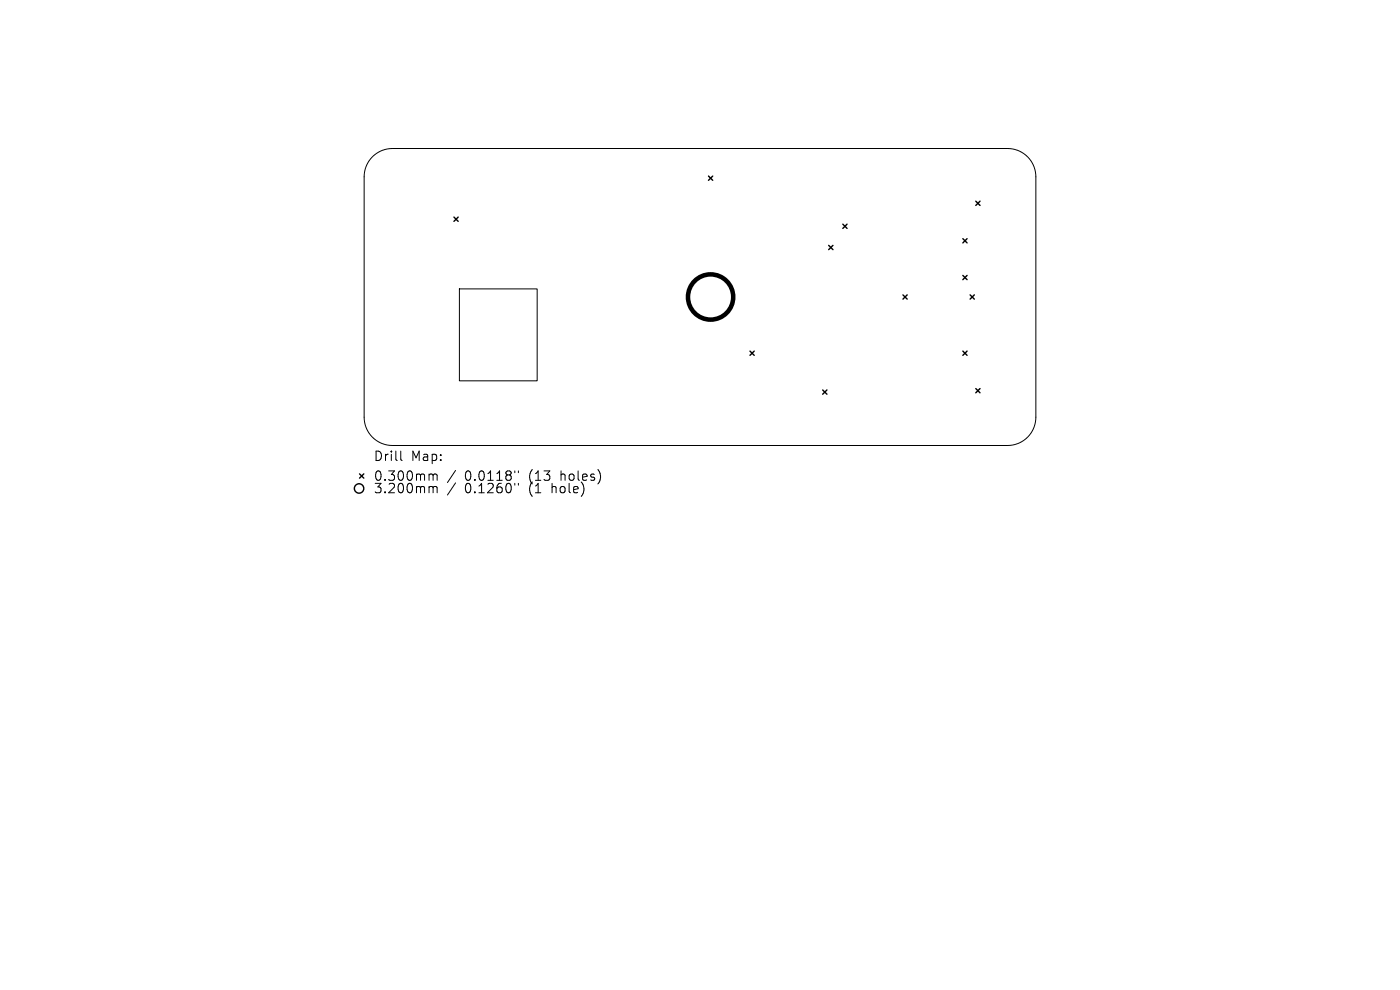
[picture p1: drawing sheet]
<svg xmlns="http://www.w3.org/2000/svg" width="297mm" height="210mm" viewBox="0 0 297 210" stroke-linecap="round" stroke-linejoin="round" font-family="sans-serif">
<defs><g id="words">
<g font-size="2.8">
<text x="79.2" y="98.1">Drill</text>
<text x="87.2" y="98.1">Map:</text>
<text x="79.2" y="102.3">0.300mm</text>
<text x="79.2" y="104.9">3.200mm</text>
<text x="98.6" y="102.3">0.0118&quot;</text>
<text x="98.6" y="104.9">0.1260&quot;</text>
<text x="112.3" y="102.3">(13</text>
<text x="112.3" y="104.9">(1</text>
<text x="117.3" y="104.9">hole)</text>
<text x="119.2" y="102.3">holes)</text>
</g>
</g></defs>
<g fill="none" stroke="#000" stroke-width=".21">
<path d="M79 33.3a6 6 0 0 1 4.3-1.8h130.5a6 6 0 0 1 6 6v51a6 6 0 0 1-6 6h-130.5a6 6 0 0 1-6-6v-51a6 6 0 0 1 1.7-4.2zM97.5 61.3h16.5v19.5h-16.5zM85 95.7v1.7l.3 .3M96.6 99.8l-1.7 2.6M109.2 99.9v.4M110 99.9v.4M91.3 100.6h.3l.3 .2M91.3 103.2l.5 .1 .1 .2M91.9 100.8l.3-.2 .4 .1 .1 1.2M91.9 100.8v1.1M91.9 103.5v1M91.9 103.5l.3-.3 .4 .1 .1 1.2"/>
<path d="M96.6 102.4l-1.7 2.6M109.2 102.5v.4M110 102.5v.4"/>
</g>
<g fill="none" stroke="#000" stroke-width=".3">
<path d="M150.3 37.4l.9 .9M151.2 37.4l-.9 .9M96.3 46.1l.9 .9M97.2 46.1l-.9 .9M175.8 52.1l.9 .9M176.7 52.1l-.9 .9M178.8 47.6l.9 .9M179.7 47.6l-.9 .9M204.3 50.6l.9 .9M204.3 58.4l.9 .9M205.2 50.6l-.9 .9M205.2 58.4l-.9 .9"/>
<path d="M207 42.7l.9 .9M207.9 42.7l-.9 .9M159.1 74.5l.9 .9M160 74.5l-.9 .9M191.6 62.6l.9 .9M192.5 62.6l-.9 .9M204.3 74.5l.9 .9M205.2 74.5l-.9 .9M205.8 62.6l.9 .9M206.7 62.6l-.9 .9M174.5 82.7l.9 .9M175.4 82.7l-.9 .9"/>
<path d="M207 82.4l.9 .9M207.9 82.4l-.9 .9M76.3 100.5l.9 .9M77.2 100.5l-.9 .9"/>
<circle cx="76.2" cy="103.6" r="1"/>
</g>
<circle cx="150.8" cy="63" r="4.8" fill="none" stroke="#000" stroke-width=".96"/>
<use href="#words"/>
</svg>
